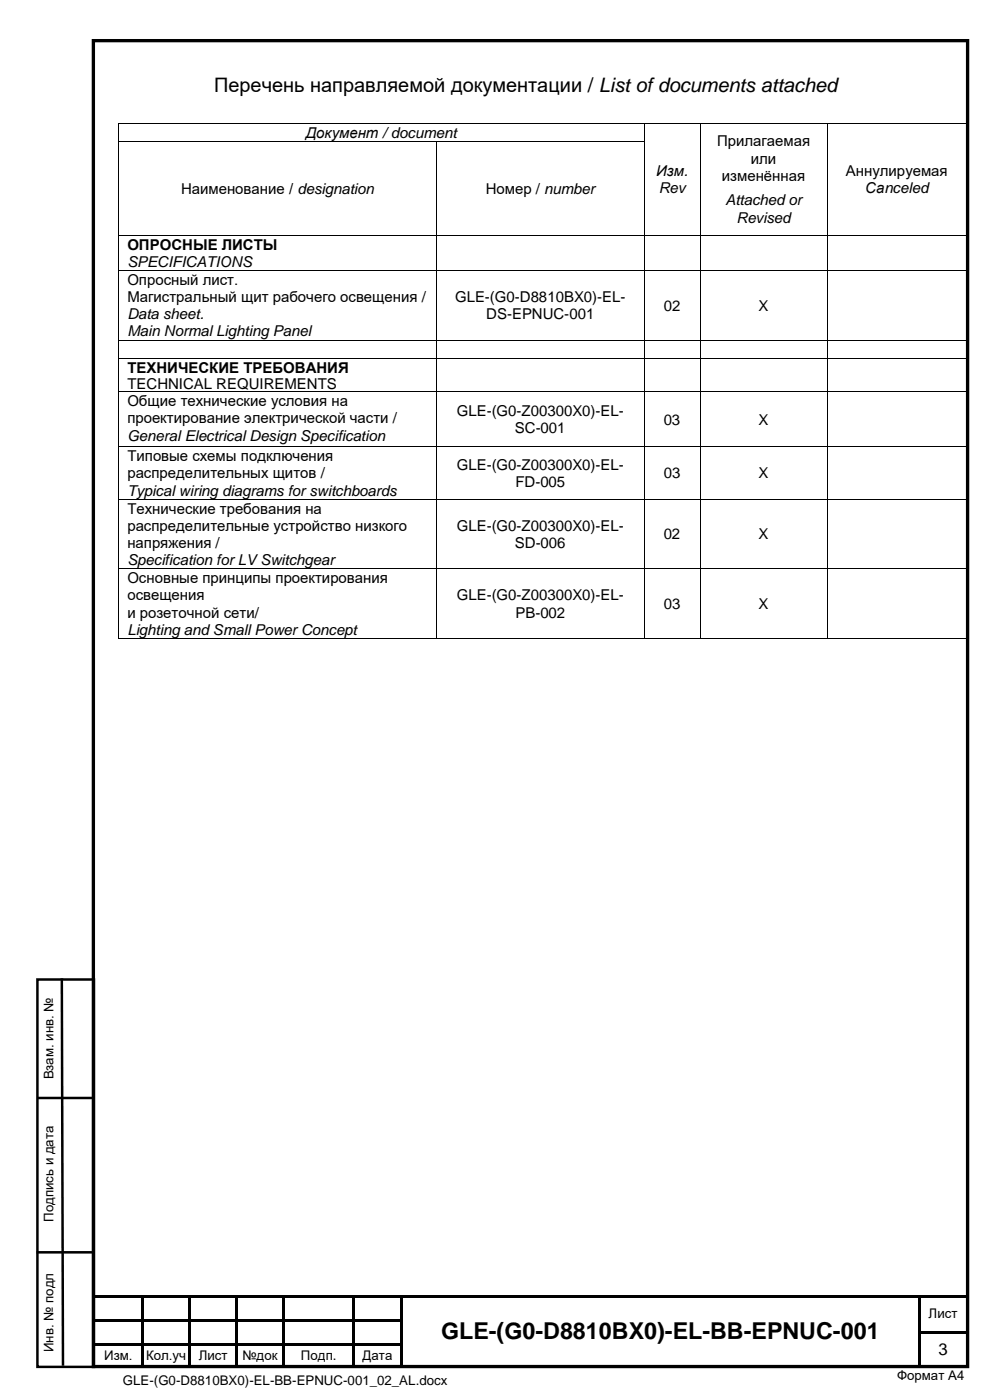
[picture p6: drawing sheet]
<svg xmlns="http://www.w3.org/2000/svg" width="210mm" height="297mm" viewBox="0 0 210 297" stroke-linecap="round" stroke-linejoin="round" font-family="sans-serif">
<defs><g id="words">
<text font-size="4.9" x="93.6" y="284.1">GLE-(G0-D8810BX0)-EL-BB-EPNUC-001</text>
<text font-size="4.2" x="45.4" y="19.6">Перечень направляемой документации / List ofdocuments attached</text>
<text font-size="3.5" x="199.1" y="287.4">3</text>
<g font-size="3.2">
<text x="64.9" y="29.3">Документ /document</text>
<text x="152.1" y="31.1">Прилагаемая</text>
<text x="159.3" y="34.7">или</text>
<text x="38.4" y="41.1">Наименование / designation</text>
<text x="103" y="41.1">Номер / number</text>
<text x="139.2" y="37.4">Изм.</text>
<text x="139.7" y="41">Rev</text>
<text x="153.1" y="38.4">изменённая</text>
<text x="179.5" y="37.4">Аннулируемая</text>
<text x="183.6" y="41">Саnceled</text>
<text x="153.9" y="43.5">Attached or</text>
<text x="156.3" y="47.3">Revised</text>
<text x="27" y="53">ОПРОСНЫЕ ЛИСТЫ</text>
<text x="27" y="56.6">SPECIFICATIONS</text>
<text x="27" y="60.4">Опросный лист.</text>
<text x="27" y="64.1">Магистральный щит рабочего освещения /</text>
<text x="96.5" y="64.1">GLE-(G0-D8810BX0)-EL-</text>
<text x="140.8" y="65.9">02</text>
<text x="160.9" y="65.9">X</text>
<text x="27" y="67.7">Data sheet.</text>
<text x="27" y="71.4">Main Normal Lighting Panel</text>
<text x="103.2" y="67.7">DS-EPNUC-001</text>
<text x="27" y="79">ТЕХНИЧЕСКИЕ ТРЕБОВАНИЯ</text>
<text x="27" y="82.4">TECHNICAL REQUIREMENTS</text>
<text x="27" y="86.2">Общие технические условия на</text>
<text x="27" y="89.8">проектирование электрической части /</text>
<text x="96.9" y="88.3">GLE-(G0-Z00300X0)-EL-</text>
<text x="27" y="93.5">General Electrical Design Specification</text>
<text x="109.2" y="91.9">SC-001</text>
<text x="140.8" y="90.1">03</text>
<text x="160.9" y="90.1">X</text>
<text x="27" y="97.8">Типовые схемы подключения</text>
<text x="27" y="101.5">распределительных щитов /</text>
<text x="96.9" y="99.7">GLE-(G0-Z00300X0)-EL-</text>
<text x="140.8" y="101.5">03</text>
<text x="160.9" y="101.5">X</text>
<text x="27" y="105.1">Typical wiring diagrams for switchboards</text>
<text x="109.3" y="103.3">FD-005</text>
<text x="27" y="109">Технические требования на</text>
<text x="27" y="112.6">распределительные устройство низкого</text>
<text x="96.9" y="112.6">GLE-(G0-Z00300X0)-EL-</text>
<text x="27" y="116.3">напряжения /</text>
<text x="27" y="119.9">Specification for LV Switchgear</text>
<text x="109.2" y="116.3">SD-006</text>
<text x="140.8" y="114.4">02</text>
<text x="160.9" y="114.4">X</text>
<text x="27" y="123.7">Основные принципы проектирования</text>
<text x="27" y="127.4">освещения</text>
<text x="27" y="131">и розеточной сети/</text>
<text x="96.9" y="127.4">GLE-(G0-Z00300X0)-EL-</text>
<text x="109.3" y="131">PB-002</text>
<text x="140.8" y="129.2">03</text>
<text x="160.9" y="129.2">X</text>
<text x="27" y="134.7">Lighting and Small Power Concept</text>
</g>
<g font-size="2.8">
<text x="11.4" y="229" transform="rotate(-90 11.4 229)">Взам. инв. №</text>
<text x="11.4" y="259.2" transform="rotate(-90 11.4 259.2)">Подпись и дата</text>
<text x="197" y="279.7">Лист</text>
<text x="11.4" y="286.9" transform="rotate(-90 11.4 286.9)">Инв. № подл</text>
<text x="22.1" y="288.6">Изм.</text>
<text x="26.1" y="293.8">GLE-(G0-D8810BX0)-EL-BB-EPNUC-001_02_AL.docx</text>
<text x="31" y="288.6">Кол.уч</text>
<text x="42.1" y="288.6">Лист</text>
<text x="51.4" y="288.6">№док</text>
<text x="63.8" y="288.6">Подп.</text>
<text x="76.9" y="288.6">Дата</text>
<text x="190.3" y="292.8">Формат А4</text>
</g>
</g></defs>
<path d="M19.8 8.6h185.5v281.3h-185.5z" fill="none" stroke="#000" stroke-width=".71" stroke-linecap="butt"/>
<g fill="#000">
<path d="M25 26.1h.2v.2h-.2z" fill-rule="evenodd"/>
<path d="M25 26.1h.2v.2h-.2z" fill-rule="evenodd"/>
<path d="M25 30h.2v.1h-.2z" fill-rule="evenodd"/>
<path d="M92.6 30h.1v.1h-.1z" fill-rule="evenodd"/>
<path d="M136.6 26.1h.1v.2h-.1z" fill-rule="evenodd"/>
<path d="M136.6 30h.1v.1h-.1z" fill-rule="evenodd"/>
<path d="M148.5 26.1h.1v.2h-.1z" fill-rule="evenodd"/>
<path d="M148.5 30h.1v.1h-.1z" fill-rule="evenodd"/>
<path d="M175.4 26.1h.1v.2h-.1z" fill-rule="evenodd"/>
<path d="M175.4 30h.1v.1h-.1z" fill-rule="evenodd"/>
<path d="M205.1 26.1h.1v.2h-.1z" fill-rule="evenodd"/>
<path d="M205.1 26.1h.1v.2h-.1z" fill-rule="evenodd"/>
<path d="M205.1 30h.1v.1h-.1z" fill-rule="evenodd"/>
<path d="M25 49.8h.2v.2h-.2z" fill-rule="evenodd"/>
<path d="M25 57.3h.2v.2h-.2z" fill-rule="evenodd"/>
<path d="M92.6 49.8h.1v.2h-.1z" fill-rule="evenodd"/>
<path d="M92.6 57.3h.1v.2h-.1z" fill-rule="evenodd"/>
<path d="M136.6 49.8h.1v.2h-.1z" fill-rule="evenodd"/>
<path d="M136.6 57.3h.1v.2h-.1z" fill-rule="evenodd"/>
<path d="M148.5 49.8h.1v.2h-.1z" fill-rule="evenodd"/>
<path d="M148.5 57.3h.1v.2h-.1z" fill-rule="evenodd"/>
<path d="M175.4 49.8h.1v.2h-.1z" fill-rule="evenodd"/>
<path d="M175.4 57.3h.1v.2h-.1z" fill-rule="evenodd"/>
<path d="M205.1 49.8h.1v.2h-.1z" fill-rule="evenodd"/>
<path d="M205.1 57.3h.1v.2h-.1z" fill-rule="evenodd"/>
<path d="M25 72.1h.2v.1h-.2z" fill-rule="evenodd"/>
<path d="M25 75.9h.2v.2h-.2z" fill-rule="evenodd"/>
<path d="M92.6 72.1h.1v.1h-.1z" fill-rule="evenodd"/>
<path d="M92.6 75.9h.1v.2h-.1z" fill-rule="evenodd"/>
<path d="M136.6 72.1h.1v.1h-.1z" fill-rule="evenodd"/>
<path d="M136.6 75.9h.1v.2h-.1z" fill-rule="evenodd"/>
<path d="M148.5 72.1h.1v.1h-.1z" fill-rule="evenodd"/>
<path d="M148.5 75.9h.1v.2h-.1z" fill-rule="evenodd"/>
<path d="M175.4 72.1h.1v.1h-.1z" fill-rule="evenodd"/>
<path d="M175.4 75.9h.1v.2h-.1z" fill-rule="evenodd"/>
<path d="M205.1 72.1h.1v.1h-.1z" fill-rule="evenodd"/>
<path d="M205.1 75.9h.1v.2h-.1z" fill-rule="evenodd"/>
<path d="M25 83h.2v.2h-.2z" fill-rule="evenodd"/>
<path d="M25 94.7h.2v.2h-.2z" fill-rule="evenodd"/>
<path d="M92.6 83h.1v.2h-.1z" fill-rule="evenodd"/>
<path d="M92.6 94.7h.1v.2h-.1z" fill-rule="evenodd"/>
<path d="M136.6 83h.1v.2h-.1z" fill-rule="evenodd"/>
<path d="M136.6 94.7h.1v.2h-.1z" fill-rule="evenodd"/>
<path d="M148.5 83h.1v.2h-.1z" fill-rule="evenodd"/>
<path d="M148.5 94.7h.1v.2h-.1z" fill-rule="evenodd"/>
<path d="M175.4 83h.1v.2h-.1z" fill-rule="evenodd"/>
<path d="M175.4 94.7h.1v.2h-.1z" fill-rule="evenodd"/>
<path d="M205.1 83h.1v.2h-.1z" fill-rule="evenodd"/>
<path d="M205.1 94.7h.1v.2h-.1z" fill-rule="evenodd"/>
<path d="M25 105.8h.2v.2h-.2z" fill-rule="evenodd"/>
<path d="M92.6 105.8h.1v.2h-.1z" fill-rule="evenodd"/>
<path d="M136.6 105.8h.1v.2h-.1z" fill-rule="evenodd"/>
<path d="M148.5 105.8h.1v.2h-.1z" fill-rule="evenodd"/>
<path d="M175.4 105.8h.1v.2h-.1z" fill-rule="evenodd"/>
<path d="M205.1 105.8h.1v.2h-.1z" fill-rule="evenodd"/>
<path d="M25 120.6h.2v.2h-.2z" fill-rule="evenodd"/>
<path d="M25 135.4h.2v.2h-.2z" fill-rule="evenodd"/>
<path d="M25 135.4h.2v.2h-.2z" fill-rule="evenodd"/>
<path d="M92.6 120.6h.1v.2h-.1z" fill-rule="evenodd"/>
<path d="M92.6 135.4h.1v.2h-.1z" fill-rule="evenodd"/>
<path d="M136.6 120.6h.1v.2h-.1z" fill-rule="evenodd"/>
<path d="M136.6 135.4h.1v.2h-.1z" fill-rule="evenodd"/>
<path d="M148.5 120.6h.1v.2h-.1z" fill-rule="evenodd"/>
<path d="M148.5 135.4h.1v.2h-.1z" fill-rule="evenodd"/>
<path d="M175.4 120.6h.1v.2h-.1z" fill-rule="evenodd"/>
<path d="M175.4 135.4h.1v.2h-.1z" fill-rule="evenodd"/>
<path d="M205.1 120.6h.1v.2h-.1z" fill-rule="evenodd"/>
<path d="M205.1 135.4h.1v.2h-.1z" fill-rule="evenodd"/>
<path d="M205.1 135.4h.1v.2h-.1z" fill-rule="evenodd"/>
<path d="M20 274.9h10v.5h-10z" fill-rule="evenodd"/>
<path d="M30 274.9h.5v.5h-.5z" fill-rule="evenodd"/>
<path d="M30 275.4h.5v4.5h-.5z" fill-rule="evenodd"/>
<path d="M30.5 274.9h9.4v.5h-9.4z" fill-rule="evenodd"/>
<path d="M39.9 274.9h.6v.5h-.6z" fill-rule="evenodd"/>
<path d="M39.9 275.4h.6v4.5h-.6z" fill-rule="evenodd"/>
<path d="M40.5 274.9h9.4v.5h-9.4z" fill-rule="evenodd"/>
<path d="M49.9 274.9h.5v.5h-.5z" fill-rule="evenodd"/>
<path d="M49.9 275.4h.5v4.5h-.5z" fill-rule="evenodd"/>
<path d="M50.4 274.9h9.5v.5h-9.5z" fill-rule="evenodd"/>
<path d="M59.9 274.9h.5v.5h-.5z" fill-rule="evenodd"/>
<path d="M59.9 275.4h.5v4.5h-.5z" fill-rule="evenodd"/>
<path d="M60.4 274.9h14.4v.5h-14.4z" fill-rule="evenodd"/>
<path d="M74.8 274.9h.6v.5h-.6z" fill-rule="evenodd"/>
<path d="M74.8 275.4h.6v4.5h-.6z" fill-rule="evenodd"/>
<path d="M75.4 274.9h9.4v.5h-9.4z" fill-rule="evenodd"/>
<path d="M84.8 274.9h.5v.5h-.5z" fill-rule="evenodd"/>
<path d="M84.8 275.4h.5v4.5h-.5z" fill-rule="evenodd"/>
<path d="M85.3 274.9h109.5v.5h-109.5z" fill-rule="evenodd"/>
<path d="M194.8 274.9h.5v.5h-.5z" fill-rule="evenodd"/>
<path d="M194.8 275.4h.5v4.5h-.5z" fill-rule="evenodd"/>
<path d="M195.3 274.9h9.7v.5h-9.7z" fill-rule="evenodd"/>
<path d="M20 279.9h10v.5h-10z" fill-rule="evenodd"/>
<path d="M20 285h10v.5h-10z" fill-rule="evenodd"/>
<path d="M30 279.9h.5v.5h-.5z" fill-rule="evenodd"/>
<path d="M30 280.4h.5v2h-.5z" fill-rule="evenodd"/>
<path d="M30 282.4h.5v.5h-.5z" fill-rule="evenodd"/>
<path d="M30 282.9h.5v2.1h-.5z" fill-rule="evenodd"/>
<path d="M30 285h.5v.5h-.5z" fill-rule="evenodd"/>
<path d="M30 285.5h.5v4.5h-.5z" fill-rule="evenodd"/>
<path d="M30.5 279.9h9.4v.5h-9.4z" fill-rule="evenodd"/>
<path d="M30.5 285h9.4v.5h-9.4z" fill-rule="evenodd"/>
<path d="M39.9 279.9h.6v.5h-.6z" fill-rule="evenodd"/>
<path d="M39.9 280.4h.6v2h-.6z" fill-rule="evenodd"/>
<path d="M39.9 282.4h.6v.5h-.6z" fill-rule="evenodd"/>
<path d="M39.9 282.9h.6v2.1h-.6z" fill-rule="evenodd"/>
<path d="M39.9 285h.6v.5h-.6z" fill-rule="evenodd"/>
<path d="M39.9 285.5h.6v4.5h-.6z" fill-rule="evenodd"/>
<path d="M40.5 279.9h9.4v.5h-9.4z" fill-rule="evenodd"/>
<path d="M40.5 285h9.4v.5h-9.4z" fill-rule="evenodd"/>
<path d="M49.9 279.9h.5v.5h-.5z" fill-rule="evenodd"/>
<path d="M49.9 280.4h.5v2h-.5z" fill-rule="evenodd"/>
<path d="M49.9 282.4h.5v.5h-.5z" fill-rule="evenodd"/>
<path d="M49.9 282.9h.5v2.1h-.5z" fill-rule="evenodd"/>
<path d="M49.9 285h.5v.5h-.5z" fill-rule="evenodd"/>
<path d="M49.9 285.5h.5v4.5h-.5z" fill-rule="evenodd"/>
<path d="M50.4 279.9h9.5v.5h-9.5z" fill-rule="evenodd"/>
<path d="M50.4 285h9.5v.5h-9.5z" fill-rule="evenodd"/>
<path d="M59.9 279.9h.5v.5h-.5z" fill-rule="evenodd"/>
<path d="M59.9 280.4h.5v2h-.5z" fill-rule="evenodd"/>
<path d="M59.9 282.4h.5v.5h-.5z" fill-rule="evenodd"/>
<path d="M59.9 282.9h.5v2.1h-.5z" fill-rule="evenodd"/>
<path d="M59.9 285h.5v.5h-.5z" fill-rule="evenodd"/>
<path d="M59.9 285.5h.5v4.5h-.5z" fill-rule="evenodd"/>
<path d="M60.4 279.9h14.4v.5h-14.4z" fill-rule="evenodd"/>
<path d="M60.4 285h14.4v.5h-14.4z" fill-rule="evenodd"/>
<path d="M74.8 279.9h.6v.5h-.6z" fill-rule="evenodd"/>
<path d="M74.8 280.4h.6v2h-.6z" fill-rule="evenodd"/>
<path d="M74.8 282.4h.6v.5h-.6z" fill-rule="evenodd"/>
<path d="M74.8 282.9h.6v2.1h-.6z" fill-rule="evenodd"/>
<path d="M74.8 285h.6v.5h-.6z" fill-rule="evenodd"/>
<path d="M74.8 285.5h.6v4.5h-.6z" fill-rule="evenodd"/>
<path d="M75.4 279.9h9.4v.5h-9.4z" fill-rule="evenodd"/>
<path d="M75.4 285h9.4v.5h-9.4z" fill-rule="evenodd"/>
<path d="M84.8 279.9h.5v.5h-.5z" fill-rule="evenodd"/>
<path d="M84.8 280.4h.5v2h-.5z" fill-rule="evenodd"/>
<path d="M84.8 282.4h.5v.5h-.5z" fill-rule="evenodd"/>
<path d="M84.8 282.9h.5v2.1h-.5z" fill-rule="evenodd"/>
<path d="M84.8 285h.5v.5h-.5z" fill-rule="evenodd"/>
<path d="M84.8 285.5h.5v4.5h-.5z" fill-rule="evenodd"/>
<path d="M194.8 279.9h.5v.5h-.5z" fill-rule="evenodd"/>
<path d="M194.8 280.4h.5v2h-.5z" fill-rule="evenodd"/>
<path d="M194.8 282.4h.5v.5h-.5z" fill-rule="evenodd"/>
<path d="M194.8 282.9h.5v2.1h-.5z" fill-rule="evenodd"/>
<path d="M194.8 285h.5v.5h-.5z" fill-rule="evenodd"/>
<path d="M194.8 285.5h.5v4.5h-.5z" fill-rule="evenodd"/>
<path d="M195.3 282.4h9.7v.5h-9.7z" fill-rule="evenodd"/>
</g>
<path d="M7.9 207.8h12v82.2h-12zM13.1 207.6l.3 82.1M7.9 232.9h12M7.8 265.7h12" fill="none" stroke="#000" stroke-width=".53"/>
<g fill="none" stroke="#000" stroke-width=".21">
<path d="M25.1 26.3v3.7M25.1 30.1v19.7M25.2 26.2h111.4M25.2 30h67.4M92.6 30.1v19.7M92.7 30h43.9M136.6 26.3v3.7M136.6 30.1v19.7M136.7 26.2h11.8M148.5 26.3v3.7M148.5 30.1v19.7M148.6 26.2h26.8"/>
<path d="M175.5 26.3v3.7M175.5 30.1v19.7M175.5 26.2h29.6M205.2 26.3v3.7M205.2 30.1v19.7M25.1 50v7.3M25.1 57.5v14.6M25.2 49.9h67.4M25.2 57.4h67.4M92.6 50v7.3M92.6 57.5v14.6M92.7 49.9h43.9"/>
<path d="M92.7 57.4h43.9M136.6 50v7.3M136.6 57.5v14.6M136.7 49.9h11.8M136.7 57.4h11.8M148.5 50v7.3M148.5 57.5v14.6M148.6 49.9h26.8M148.6 57.4h26.8M175.5 50v7.3M175.5 57.5v14.6M175.5 49.9h29.6"/>
<path d="M175.5 57.4h29.6M205.2 50v7.3M205.2 57.5v14.6M25.1 72.2v3.7M25.1 76.1v6.9M25.2 72.2h67.4M25.2 76h67.4M92.6 72.2v3.7M92.6 76.1v6.9M92.7 72.2h43.9M92.7 76h43.9M136.6 72.2v3.7"/>
<path d="M136.6 76.1v6.9M136.7 72.2h11.8M136.7 76h11.8M148.5 72.2v3.7M148.5 76.1v6.9M148.6 72.2h26.8M148.6 76h26.8M175.5 72.2v3.7M175.5 76.1v6.9M175.5 72.2h29.6M175.5 76h29.6M205.2 72.2v3.7"/>
<path d="M205.2 76.1v6.9M25.1 83.2v11.5M25.1 94.9v10.9M25.2 83.1h67.4M25.2 94.8h67.4M92.6 83.2v11.5M92.6 94.9v10.9M92.7 83.1h43.9M92.7 94.8h43.9M136.6 83.2v11.5M136.6 94.9v10.9M136.7 83.1h11.8"/>
<path d="M136.7 94.8h11.8M148.5 83.2v11.5M148.5 94.9v10.9M148.6 83.1h26.8M148.6 94.8h26.8M175.5 83.2v11.5M175.5 94.9v10.9M175.5 83.1h29.6M175.5 94.8h29.6M205.2 83.2v11.5M205.2 94.9v10.9M25.1 106v14.6"/>
<path d="M25.2 105.9h67.4M92.6 106v14.6M92.7 105.9h43.9M136.6 106v14.6M136.7 105.9h11.8M148.5 106v14.6M148.6 105.9h26.8M175.5 106v14.6M175.5 105.9h29.6M205.2 106v14.6M25.1 120.8v14.6M25.2 120.7h67.4"/>
<path d="M25.2 135.5h67.4M92.6 120.8v14.6M92.7 120.7h43.9M92.7 135.5h43.9M136.6 120.8v14.6M136.7 120.7h11.8M136.7 135.5h11.8M148.5 120.8v14.6M148.6 120.7h26.8M148.6 135.5h26.8M175.5 120.8v14.6M175.5 120.7h29.6"/>
<path d="M175.5 135.5h29.6M205.2 120.8v14.6"/>
</g>
<use href="#words"/>
</svg>
